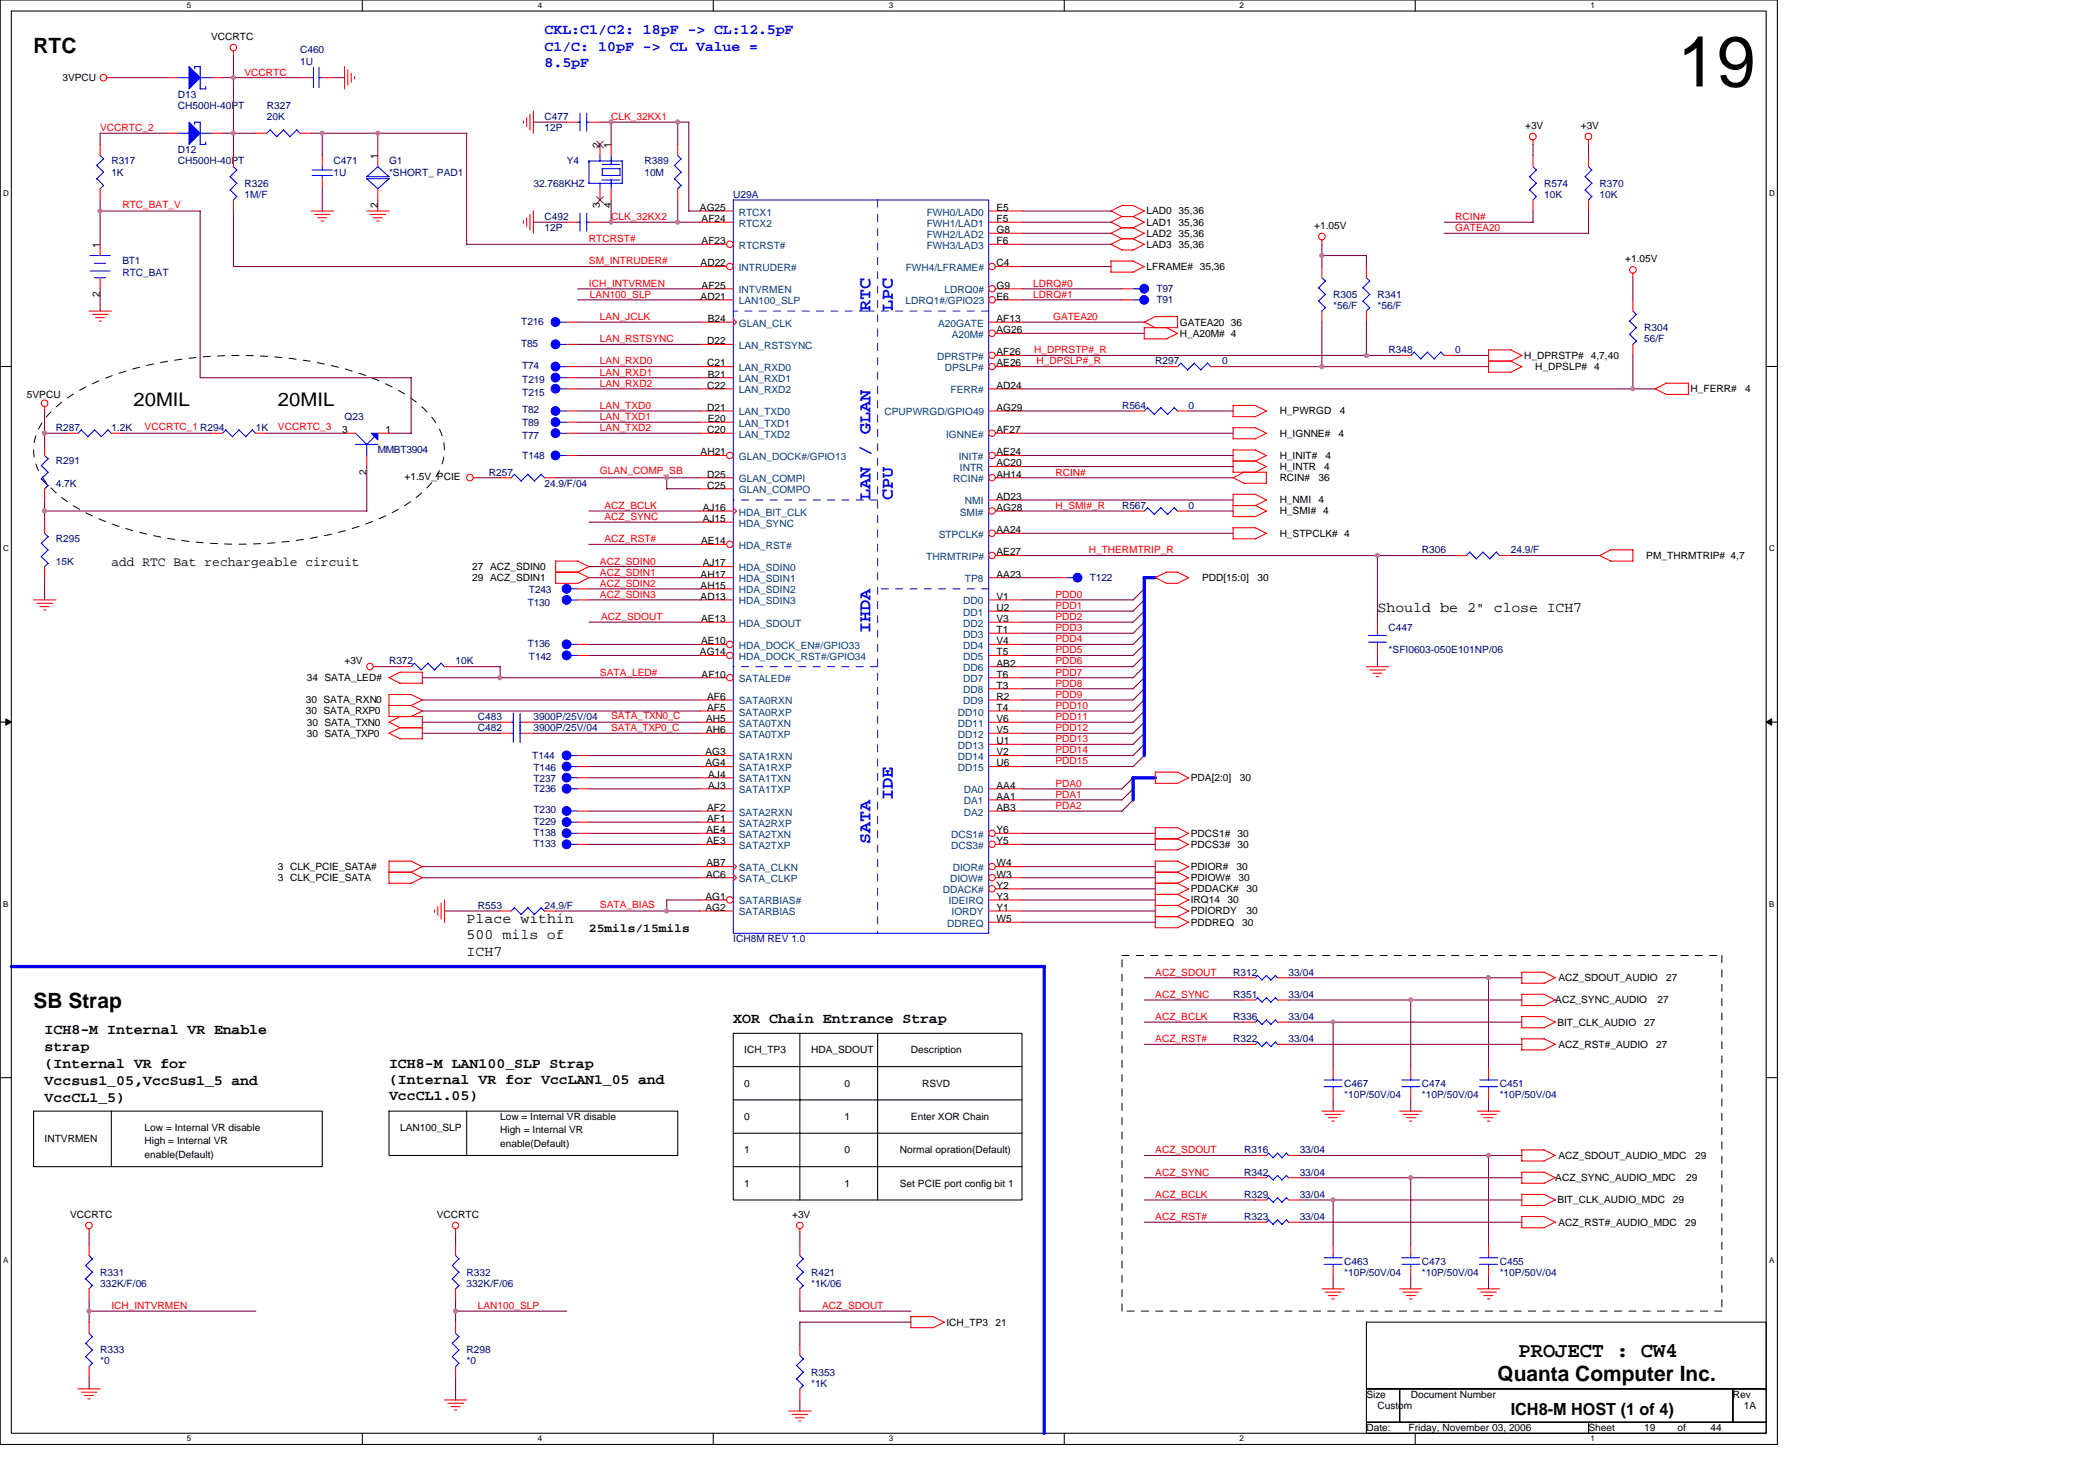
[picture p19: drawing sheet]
<svg xmlns="http://www.w3.org/2000/svg" width="297mm" height="210mm" viewBox="0 0 297 210" stroke-linecap="round" stroke-linejoin="round" font-family="sans-serif">
<defs><g id="words">
<text font-size="10.1" x="237.8" y="12.3">19</text>
<g font-size="3">
<text x="4.8" y="7.5">RTC</text>
<text x="4.8" y="142.9">SB Strap</text>
<text x="212.3" y="195.7">Quanta Computer Inc.</text>
<text x="215.3" y="192.3">PROJECT : CW4</text>
</g>
<g font-size="2.7">
<text x="18.9" y="57.5">20MIL</text>
<text x="39.4" y="57.5">20MIL</text>
</g>
<g font-size="2.5" fill="#00f">
<text x="123.4" y="44.1" transform="rotate(-90 123.4 44.1)">RTC</text>
<text x="126.6" y="44.1" transform="rotate(-90 126.6 44.1)">LPC</text>
<text x="123.4" y="70.9" transform="rotate(-90 123.4 70.9)">LAN / GLAN</text>
<text x="126.6" y="70.9" transform="rotate(-90 126.6 70.9)">CPU</text>
<text x="123.4" y="89.7" transform="rotate(-90 123.4 89.7)">IHDA</text>
<text x="126.6" y="113.4" transform="rotate(-90 126.6 113.4)">IDE</text>
<text x="123.4" y="119.7" transform="rotate(-90 123.4 119.7)">SATA</text>
</g>
<text font-size="2.4" x="214.2" y="200.6">ICH8-M HOST (1 of 4)</text>
<g font-size="2.1" fill="#00f">
<text x="77.2" y="4.9">CKL:C1/C2: 18pF -&gt; CL:12.5pF</text>
<text x="77.2" y="7.2">C1/C: 10pF -&gt; CL Value =</text>
<text x="77.2" y="9.5">8.5pF</text>
</g>
<g font-size="2.1">
<text x="195.3" y="86.7">Should be 2&quot; close ICH7</text>
<text x="66.2" y="130.8">Place within</text>
<text x="66.2" y="133.1">500 mils of</text>
<text x="66.2" y="135.5">ICH7</text>
<text x="6.3" y="146.6">ICH8-M Internal VR Enable</text>
<text x="6.3" y="149">strap</text>
<text x="104" y="145">XOR Chain Entrance Strap</text>
<text x="6.3" y="151.4">(Internal VR for</text>
<text x="6.3" y="153.8">Vccsus1_05,VccSus1_5 and</text>
<text x="55.2" y="151.3">ICH8-M LAN100_SLP Strap</text>
<text x="55.2" y="153.6">(Internal VR for VccLAN1_05 and</text>
<text x="55.2" y="155.9">VccCL1.05)</text>
<text x="6.3" y="156.2">VccCL1_5)</text>
</g>
<text font-size="1.9" x="15.8" y="80.3">add RTC Bat rechargeable circuit</text>
<text font-size="1.7" x="83.5" y="132.1">25mils/15mils</text>
<g font-size="1.4">
<text x="29.9" y="5.7">VCCRTC</text>
<text x="8.8" y="11.5">3VPCU</text>
<text x="53.5" y="22.5" transform="rotate(-90 53.5 22.5)">1</text>
<text x="85" y="20.9" transform="rotate(-90 85 20.9)">2</text>
<text x="86.6" y="20.9" transform="rotate(-90 86.6 20.9)">1</text>
<text x="216.3" y="18.3">+3V</text>
<text x="224.1" y="18.3">+3V</text>
<text x="53.5" y="29.5" transform="rotate(-90 53.5 29.5)">2</text>
<text x="85" y="29.5" transform="rotate(-90 85 29.5)">3</text>
<text x="86.6" y="29.5" transform="rotate(-90 86.6 29.5)">4</text>
<text x="99.2" y="29.9">AG25</text>
<text x="141.3" y="29.9">E5</text>
<text x="14.2" y="35.1" transform="rotate(-90 14.2 35.1)">1</text>
<text x="99.5" y="31.5">AF24</text>
<text x="99.5" y="34.6">AF23</text>
<text x="141.3" y="31.5">F5</text>
<text x="141.3" y="33">G8</text>
<text x="141.3" y="34.6">F6</text>
<text x="162.6" y="30.4">LAD0 35,36</text>
<text x="162.6" y="32">LAD1 35,36</text>
<text x="162.6" y="33.5">LAD2 35,36</text>
<text x="162.6" y="35.1">LAD3 35,36</text>
<text x="186.3" y="32.4">+1.05V</text>
<text x="99.3" y="37.8">AD22</text>
<text x="99.5" y="40.9">AF25</text>
<text x="141.3" y="40.9">G9</text>
<text x="141.3" y="37.8">C4</text>
<text x="162.6" y="38.3">LFRAME# 35,36</text>
<text x="230.4" y="37.2">+1.05V</text>
<text x="14.2" y="42.1" transform="rotate(-90 14.2 42.1)">2</text>
<text x="99.3" y="42.5">AD21</text>
<text x="100.3" y="45.6">B24</text>
<text x="141.3" y="42.5">E6</text>
<text x="141.3" y="45.6">AF13</text>
<text x="141.3" y="47.2">AG26</text>
<text x="167.3" y="46.1">GATEA20 36</text>
<text x="167.3" y="47.7">H_A20M# 4</text>
<text x="100.3" y="48.8">D22</text>
<text x="100.3" y="51.9">C21</text>
<text x="100.3" y="53.5">B21</text>
<text x="141.3" y="50.4">AF26</text>
<text x="141.3" y="51.9">AE26</text>
<text x="216.1" y="50.9">H_DPRSTP# 4,7,40</text>
<text x="217.7" y="52.5">H_DPSLP# 4</text>
<text x="3.8" y="56.4">5VPCU</text>
<text x="100.3" y="55.1">C22</text>
<text x="100.3" y="58.2">D21</text>
<text x="100.3" y="59.8">E20</text>
<text x="141.3" y="55.1">AD24</text>
<text x="141.3" y="58.2">AG29</text>
<text x="181.4" y="58.7">H_PWRGD</text>
<text x="189.9" y="58.7">4</text>
<text x="239.7" y="55.6">H_FERR#</text>
<text x="247.4" y="55.6">4</text>
<text x="48.5" y="61.4">3</text>
<text x="54.7" y="61.4">1</text>
<text x="99.3" y="64.5">AH21</text>
<text x="100.3" y="61.4">C20</text>
<text x="141.3" y="61.4">AF27</text>
<text x="141.3" y="64.5">AE24</text>
<text x="181.4" y="65">H_INIT#</text>
<text x="181.4" y="61.9">H_IGNNE#</text>
<text x="187.9" y="65">4</text>
<text x="189.8" y="61.9">4</text>
<text x="52" y="67.3" transform="rotate(-90 52 67.3)">2</text>
<text x="57.4" y="68">+1.5V_PCIE</text>
<text x="100.3" y="69.3">C25</text>
<text x="100.3" y="67.7">D25</text>
<text x="141.3" y="66.1">AC20</text>
<text x="141.3" y="67.7">AH14</text>
<text x="141.3" y="70.8">AD23</text>
<text x="181.4" y="71.3">H_NMI</text>
<text x="181.4" y="66.6">H_INTR</text>
<text x="181.4" y="68.2">RCIN#</text>
<text x="187" y="68.2">36</text>
<text x="187" y="71.3">4</text>
<text x="187.7" y="66.6">4</text>
<text x="99.4" y="77.1">AE14</text>
<text x="99.6" y="72.4">AJ16</text>
<text x="99.6" y="74">AJ15</text>
<text x="141.3" y="72.4">AG28</text>
<text x="141.3" y="75.6">AA24</text>
<text x="181.4" y="76.1">H_STPCLK# 4</text>
<text x="181.4" y="72.9">H_SMI# 4</text>
<text x="67" y="80.8">27 ACZ_SDIN0</text>
<text x="67" y="82.4">29 ACZ_SDIN1</text>
<text x="99.3" y="81.9">AH17</text>
<text x="99.3" y="83.4">AH15</text>
<text x="99.6" y="80.3">AJ17</text>
<text x="141.3" y="78.7">AE27</text>
<text x="141.3" y="81.9">AA23</text>
<text x="170.4" y="82.4">PDD[15:0]</text>
<text x="178.3" y="82.4">30</text>
<text x="233.4" y="79.2">PM_THRMTRIP# 4,7</text>
<text x="99.3" y="85">AD13</text>
<text x="99.4" y="88.2">AE13</text>
<text x="141.3" y="85">V1</text>
<text x="141.3" y="86.6">U2</text>
<text x="141.3" y="88.2">V3</text>
<text x="141.3" y="89.7">T1</text>
<text x="48.8" y="94.2">+3V</text>
<text x="99.2" y="92.9">AG14</text>
<text x="99.4" y="91.3">AE10</text>
<text x="141.3" y="91.3">V4</text>
<text x="141.3" y="92.9">T5</text>
<text x="141.3" y="94.5">AB2</text>
<text x="43.3" y="99.7">30 SATA_RXN0</text>
<text x="43.3" y="101.3">30 SATA_RXP0</text>
<text x="43.5" y="96.5">34 SATA_LED#</text>
<text x="99.5" y="96">AF10</text>
<text x="100.3" y="99.2">AF6</text>
<text x="100.3" y="100.8">AF5</text>
<text x="141.3" y="96">T6</text>
<text x="141.3" y="97.6">T3</text>
<text x="141.3" y="99.2">R2</text>
<text x="141.3" y="100.8">T4</text>
<text x="43.5" y="102.8">30 SATA_TXN0</text>
<text x="43.5" y="104.4">30 SATA_TXP0</text>
<text x="100" y="107.1">AG3</text>
<text x="100.1" y="102.3">AH5</text>
<text x="100.1" y="103.9">AH6</text>
<text x="141.3" y="102.3">V6</text>
<text x="141.3" y="103.9">V5</text>
<text x="141.3" y="105.5">U1</text>
<text x="141.3" y="107.1">V2</text>
<text x="100" y="108.6">AG4</text>
<text x="100.4" y="110.2">AJ4</text>
<text x="100.4" y="111.8">AJ3</text>
<text x="141.3" y="111.8">AA4</text>
<text x="141.3" y="113.3">AA1</text>
<text x="141.3" y="108.6">U6</text>
<text x="168.8" y="110.7">PDA[2:0]</text>
<text x="175.8" y="110.7">30</text>
<text x="100.2" y="118.1">AE4</text>
<text x="100.2" y="119.7">AE3</text>
<text x="100.3" y="114.9">AF2</text>
<text x="100.3" y="116.5">AF1</text>
<text x="141.3" y="114.9">AB3</text>
<text x="141.3" y="118.1">Y6</text>
<text x="141.3" y="119.7">Y5</text>
<text x="168.8" y="118.6">PDCS1#</text>
<text x="175.5" y="118.6">30</text>
<text x="39.4" y="123.3">3 CLK_PCIE_SATA#</text>
<text x="39.4" y="124.9">3 CLK_PCIE_SATA</text>
<text x="100.1" y="124.4">AC6</text>
<text x="100.2" y="122.8">AB7</text>
<text x="141.3" y="126">Y2</text>
<text x="141.3" y="124.4">W3</text>
<text x="141.3" y="122.8">W4</text>
<text x="168.8" y="120.2">PDCS3#</text>
<text x="168.8" y="124.9">PDIOW#</text>
<text x="168.8" y="123.3">PDIOR#</text>
<text x="175.3" y="123.3">30</text>
<text x="175.5" y="120.2">30</text>
<text x="175.6" y="124.9">30</text>
<text x="100" y="127.5">AG1</text>
<text x="100" y="129.1">AG2</text>
<text x="141.3" y="130.7">W5</text>
<text x="141.3" y="129.1">Y1</text>
<text x="141.3" y="127.5">Y3</text>
<text x="168.8" y="126.4">PDDACK#</text>
<text x="168.8" y="128">IRQ14</text>
<text x="168.8" y="129.6">PDIORDY</text>
<text x="168.8" y="131.2">PDDREQ</text>
<text x="174.1" y="128">30</text>
<text x="176.1" y="131.2">30</text>
<text x="176.7" y="126.4">30</text>
<text x="176.7" y="129.6">30</text>
<text x="220.5" y="142.2">ACZ_SYNC_AUDIO</text>
<text x="221" y="139.1">ACZ_SDOUT_AUDIO</text>
<text x="235" y="142.2">27</text>
<text x="236.3" y="139.1">27</text>
<text x="105.5" y="149.3">ICH_TP3</text>
<text x="115" y="149.3">HDA_SDOUT</text>
<text x="129.2" y="149.3">Description</text>
<text x="220.8" y="145.4">BIT_CLK_AUDIO</text>
<text x="221" y="148.5">ACZ_RST#_AUDIO</text>
<text x="233.1" y="145.4">27</text>
<text x="234.8" y="148.5">27</text>
<text x="105.5" y="154">0</text>
<text x="119.7" y="154">0</text>
<text x="130.7" y="154">RSVD</text>
<text x="6.3" y="161.9">INTVRMEN</text>
<text x="20.5" y="160.3">Low = Internal VR disable</text>
<text x="56.7" y="160.3">LAN100_SLP</text>
<text x="70.9" y="158.7">Low = Internal VR disable</text>
<text x="70.9" y="160.6">High = Internal VR</text>
<text x="105.5" y="158.7">0</text>
<text x="119.7" y="158.7">1</text>
<text x="129.2" y="158.7">Enter XOR Chain</text>
<text x="20.5" y="162.2">High = Internal VR</text>
<text x="20.5" y="164.1">enable(Default)</text>
<text x="70.9" y="162.5">enable(Default)</text>
<text x="105.5" y="163.5">1</text>
<text x="119.7" y="163.5">0</text>
<text x="127.6" y="163.5">Normal opration(Default)</text>
<text x="220.5" y="167.4">ACZ_SYNC_AUDIO_MDC</text>
<text x="221" y="164.3">ACZ_SDOUT_AUDIO_MDC</text>
<text x="239.1" y="167.4">29</text>
<text x="240.3" y="164.3">29</text>
<text x="9.9" y="172.6">VCCRTC</text>
<text x="61.9" y="172.6">VCCRTC</text>
<text x="105.5" y="168.2">1</text>
<text x="112.3" y="172.6">+3V</text>
<text x="119.7" y="168.2">1</text>
<text x="127.6" y="168.2">Set PCIE port config bit 1</text>
<text x="220.8" y="170.6">BIT_CLK_AUDIO_MDC</text>
<text x="221" y="173.7">ACZ_RST#_AUDIO_MDC</text>
<text x="237.2" y="170.6">29</text>
<text x="238.9" y="173.7">29</text>
<text x="134.2" y="187.9">ICH_TP3</text>
<text x="141.1" y="187.9">21</text>
<text x="193.7" y="198.1">Size</text>
<text x="193.7" y="202.8">Date:</text>
<text x="195.3" y="199.7">Custom</text>
<text x="199.7" y="202.8">Friday, November 03, 2006</text>
<text x="200" y="198.1">Document Number</text>
<text x="225.2" y="202.8">Sheet</text>
<text x="233.1" y="202.8">19</text>
<text x="237.8" y="202.8">of</text>
<text x="242.5" y="202.8">44</text>
<text x="245.7" y="198.1">Rev</text>
<text x="247.3" y="199.7">1A</text>
</g>
<g font-size="1.4" fill="#f00">
<text x="34.7" y="10.7">VCCRTC</text>
<text x="86.7" y="17">CLK_32KX1</text>
<text x="14.2" y="18.6">VCCRTC_2</text>
<text x="17.4" y="29.4">RTC_BAT_V</text>
<text x="83.5" y="34.3">RTCRST#</text>
<text x="86.7" y="31.2">CLK_32KX2</text>
<text x="206.3" y="31.2">RCIN#</text>
<text x="206.3" y="32.8">GATEA20</text>
<text x="83.5" y="40.6">ICH_INTVRMEN</text>
<text x="83.5" y="37.5">SM_INTRUDER#</text>
<text x="146.5" y="40.6">LDRQ#0</text>
<text x="83.6" y="42.2">LAN100_SLP</text>
<text x="85.1" y="45.4">LAN_JCLK</text>
<text x="146.5" y="42.2">LDRQ#1</text>
<text x="149.3" y="45.4">GATEA20</text>
<text x="85.1" y="53.2">LAN_RXD1</text>
<text x="85.1" y="51.6">LAN_RXD0</text>
<text x="85.1" y="48.5">LAN_RSTSYNC</text>
<text x="146.6" y="50.1">H_DPRSTP#_R</text>
<text x="147" y="51.6">H_DPSLP#_R</text>
<text x="85.1" y="59.5">LAN_TXD1</text>
<text x="85.1" y="58">LAN_TXD0</text>
<text x="85.1" y="54.8">LAN_RXD2</text>
<text x="20.5" y="60.9">VCCRTC_1 R294</text>
<text x="39.4" y="60.9">VCCRTC_3</text>
<text x="85.1" y="61.1">LAN_TXD2</text>
<text x="85.1" y="67.2">GLAN_COMP_SB</text>
<text x="149.6" y="67.4">RCIN#</text>
<text x="85.7" y="76.9">ACZ_RST#</text>
<text x="85.7" y="73.7">ACZ_SYNC</text>
<text x="85.7" y="72.1">ACZ_BCLK</text>
<text x="149.6" y="72.1">H_SMI#_R</text>
<text x="85.1" y="81.6">ACZ_SDIN1</text>
<text x="85.1" y="83.1">ACZ_SDIN2</text>
<text x="85.1" y="80">ACZ_SDIN0</text>
<text x="154.4" y="78.4">H_THERMTRIP_R</text>
<text x="85.1" y="84.7">ACZ_SDIN3</text>
<text x="85.2" y="87.9">ACZ_SDOUT</text>
<text x="149.6" y="84.7">PDD0</text>
<text x="149.6" y="86.3">PDD1</text>
<text x="149.6" y="87.9">PDD2</text>
<text x="149.6" y="89.5">PDD3</text>
<text x="85.1" y="95.8">SATA_LED#</text>
<text x="149.6" y="91">PDD4</text>
<text x="149.6" y="92.6">PDD5</text>
<text x="149.6" y="94.2">PDD6</text>
<text x="149.6" y="95.8">PDD7</text>
<text x="86.7" y="101.9">SATA_TXN0_C</text>
<text x="149.6" y="100.5">PDD10</text>
<text x="149.6" y="98.9">PDD9</text>
<text x="149.6" y="97.3">PDD8</text>
<text x="86.7" y="103.6">SATA_TXP0_C</text>
<text x="149.6" y="102">PDD11</text>
<text x="149.6" y="103.6">PDD12</text>
<text x="149.6" y="106.8">PDD14</text>
<text x="149.6" y="105.2">PDD13</text>
<text x="149.6" y="108.4">PDD15</text>
<text x="149.6" y="111.5">PDA0</text>
<text x="149.6" y="113.1">PDA1</text>
<text x="149.6" y="114.6">PDA2</text>
<text x="85.1" y="128.7">SATA_BIAS</text>
<text x="163.8" y="138.3">ACZ_SDOUT</text>
<text x="163.8" y="141.4">ACZ_SYNC</text>
<text x="163.8" y="147.7">ACZ_RST#</text>
<text x="163.8" y="144.6">ACZ_BCLK</text>
<text x="163.8" y="166.6">ACZ_SYNC</text>
<text x="163.8" y="163.5">ACZ_SDOUT</text>
<text x="163.8" y="169.8">ACZ_BCLK</text>
<text x="163.8" y="172.9">ACZ_RST#</text>
<text x="15.8" y="185.5">ICH_INTVRMEN</text>
<text x="67.7" y="185.5">LAN100_SLP</text>
<text x="116.6" y="185.5">ACZ_SDOUT</text>
</g>
<g font-size="1.4" fill="#000080">
<text x="42.5" y="7.6">C460</text>
<text x="42.5" y="9.1">1U</text>
<text x="25.2" y="13.9">D13</text>
<text x="25.2" y="15.4">CH500H-40PT</text>
<text x="37.8" y="15.4">R327</text>
<text x="37.8" y="17">20K</text>
<text x="77.2" y="17">C477</text>
<text x="15.8" y="23.3">R317</text>
<text x="25.2" y="21.7">D12</text>
<text x="25.2" y="23.3">CH500H-40PT</text>
<text x="47.3" y="23.3">C471</text>
<text x="55.2" y="23.3">G1</text>
<text x="77.2" y="18.6">12P</text>
<text x="80.3" y="23.3">Y4</text>
<text x="91.4" y="23.3">R389</text>
<text x="15.8" y="24.9">1K</text>
<text x="34.7" y="26.5">R326</text>
<text x="34.7" y="28">1M/F</text>
<text x="47.3" y="24.9">1U</text>
<text x="55.2" y="24.9">*SHORT_ PAD1</text>
<text x="75.6" y="26.5">32.768KHZ</text>
<text x="91.4" y="24.9">10M</text>
<text x="104" y="28">U29A</text>
<text x="218.9" y="26.5">R574</text>
<text x="218.9" y="28">10K</text>
<text x="226.8" y="26.5">R370</text>
<text x="226.8" y="28">10K</text>
<text x="77.2" y="31.2">C492</text>
<text x="77.2" y="32.8">12P</text>
<text x="17.4" y="37.5">BT1</text>
<text x="17.4" y="39.1">RTC_BAT</text>
<text x="164" y="41.4">T97</text>
<text x="73.9" y="46">T216</text>
<text x="164" y="43">T91</text>
<text x="189" y="42.2">R305</text>
<text x="189" y="43.8">*56/F</text>
<text x="195.3" y="42.2">R341</text>
<text x="195.3" y="43.8">*56/F</text>
<text x="233.1" y="46.9">R304</text>
<text x="73.9" y="49.1">T85</text>
<text x="74" y="52.3">T74</text>
<text x="163.8" y="51.6">R297</text>
<text x="173.3" y="51.6">0</text>
<text x="196.9" y="50.1">R348</text>
<text x="206.3" y="50.1">0</text>
<text x="233.1" y="48.5">56/F</text>
<text x="48.8" y="59.5">Q23</text>
<text x="74" y="54.3">T219</text>
<text x="74" y="56.1">T215</text>
<text x="74" y="58.6">T82</text>
<text x="159.1" y="58">R564</text>
<text x="168.5" y="58">0</text>
<text x="7.9" y="65.8">R291</text>
<text x="7.9" y="61.1">R287</text>
<text x="15.8" y="61.1">1.2K</text>
<text x="36.3" y="61.1">1K</text>
<text x="53.6" y="64.3">MMBT3904</text>
<text x="74" y="60.3">T89</text>
<text x="74" y="62.2">T77</text>
<text x="74" y="65">T148</text>
<text x="7.9" y="69">4.7K</text>
<text x="69.3" y="67.4">R257</text>
<text x="77.2" y="69">24.9/F/04</text>
<text x="7.9" y="76.9">R295</text>
<text x="159.1" y="72.1">R567</text>
<text x="168.5" y="72.1">0</text>
<text x="7.9" y="80">15K</text>
<text x="154.5" y="82.4">T122</text>
<text x="201.6" y="78.4">R306</text>
<text x="214.2" y="78.4">24.9/F</text>
<text x="74.8" y="85.8">T130</text>
<text x="75" y="84.1">T243</text>
<text x="196.9" y="89.5">C447</text>
<text x="55.2" y="94.2">R372</text>
<text x="64.6" y="94.2">10K</text>
<text x="74.8" y="91.7">T136</text>
<text x="75" y="93.5">T142</text>
<text x="196.9" y="92.6">*SFI0603-050E101NP/06</text>
<text x="67.8" y="102">C483</text>
<text x="67.8" y="103.6">C482</text>
<text x="75.5" y="107.6">T144</text>
<text x="75.6" y="102">3900P/25V/04</text>
<text x="75.6" y="103.6">3900P/25V/04</text>
<text x="75.6" y="110.9">T237</text>
<text x="75.6" y="109.3">T146</text>
<text x="75.6" y="112.3">T236</text>
<text x="75.6" y="118.4">T138</text>
<text x="75.6" y="120">T133</text>
<text x="75.6" y="115.3">T230</text>
<text x="75.6" y="116.9">T229</text>
<text x="67.8" y="128.8">R553</text>
<text x="77.2" y="128.8">24.9/F</text>
<text x="104" y="133.5">ICH8M REV 1.0</text>
<text x="174.8" y="138.3">R312</text>
<text x="174.8" y="141.4">R351</text>
<text x="182.7" y="138.3">33/04</text>
<text x="182.7" y="141.4">33/04</text>
<text x="174.8" y="144.6">R336</text>
<text x="174.8" y="147.7">R322</text>
<text x="182.7" y="144.6">33/04</text>
<text x="182.7" y="147.7">33/04</text>
<text x="190.6" y="154">C467</text>
<text x="190.6" y="155.6">*10P/50V/04</text>
<text x="201.6" y="154">C474</text>
<text x="201.6" y="155.6">*10P/50V/04</text>
<text x="212.6" y="154">C451</text>
<text x="212.6" y="155.6">*10P/50V/04</text>
<text x="176.4" y="166.6">R342</text>
<text x="176.4" y="163.5">R316</text>
<text x="184.3" y="166.6">33/04</text>
<text x="184.3" y="163.5">33/04</text>
<text x="176.4" y="169.8">R329</text>
<text x="176.4" y="172.9">R323</text>
<text x="184.3" y="169.8">33/04</text>
<text x="184.3" y="172.9">33/04</text>
<text x="190.6" y="179.2">C463</text>
<text x="201.6" y="179.2">C473</text>
<text x="212.6" y="179.2">C455</text>
<text x="14.2" y="180.8">R331</text>
<text x="14.2" y="182.4">332K/F/06</text>
<text x="66.2" y="180.8">R332</text>
<text x="66.2" y="182.4">332K/F/06</text>
<text x="115" y="180.8">R421</text>
<text x="115" y="182.4">*1K/06</text>
<text x="190.6" y="180.8">*10P/50V/04</text>
<text x="201.6" y="180.8">*10P/50V/04</text>
<text x="212.6" y="180.8">*10P/50V/04</text>
<text x="14.2" y="191.8">R333</text>
<text x="66.2" y="191.8">R298</text>
<text x="14.2" y="193.4">*0</text>
<text x="66.2" y="193.4">*0</text>
<text x="115" y="195">R353</text>
<text x="115" y="196.5">*1K</text>
</g>
<g font-size="1.4" fill="#004080">
<text x="104.8" y="30.5">RTCX1</text>
<text x="104.8" y="32.1">RTCX2</text>
<text x="104.8" y="35.3">RTCRST#</text>
<text x="131.4" y="30.5">FWH0/LAD0</text>
<text x="131.4" y="32.1">FWH1/LAD1</text>
<text x="131.4" y="33.7">FWH2/LAD2</text>
<text x="131.4" y="35.3">FWH3/LAD3</text>
<text x="104.8" y="41.6">INTVRMEN</text>
<text x="104.8" y="38.4">INTRUDER#</text>
<text x="128.4" y="38.4">FWH4/LFRAME#</text>
<text x="133.9" y="41.6">LDRQ0#</text>
<text x="104.8" y="46.3">GLAN_CLK</text>
<text x="104.8" y="43.1">LAN100_SLP</text>
<text x="128.4" y="43.1">LDRQ1#/GPIO23</text>
<text x="133" y="46.3">A20GATE</text>
<text x="134.9" y="47.9">A20M#</text>
<text x="104.8" y="49.4">LAN_RSTSYNC</text>
<text x="104.8" y="52.6">LAN_RXD0</text>
<text x="132.9" y="51">DPRSTP#</text>
<text x="134" y="52.6">DPSLP#</text>
<text x="104.8" y="54.2">LAN_RXD1</text>
<text x="104.8" y="55.8">LAN_RXD2</text>
<text x="104.8" y="58.9">LAN_TXD0</text>
<text x="125.4" y="58.9">CPUPWRGD/GPIO49</text>
<text x="134.8" y="55.8">FERR#</text>
<text x="104.8" y="60.5">LAN_TXD1</text>
<text x="104.8" y="62">LAN_TXD2</text>
<text x="104.8" y="65.2">GLAN_DOCK#/GPIO13</text>
<text x="134.1" y="62">IGNNE#</text>
<text x="135.9" y="65.2">INIT#</text>
<text x="104.8" y="69.9">GLAN_COMPO</text>
<text x="104.8" y="68.3">GLAN_COMPI</text>
<text x="135.2" y="68.3">RCIN#</text>
<text x="136.1" y="66.8">INTR</text>
<text x="136.8" y="71.5">NMI</text>
<text x="104.8" y="73.1">HDA_BIT_CLK</text>
<text x="104.8" y="74.6">HDA_SYNC</text>
<text x="104.8" y="77.8">HDA_RST#</text>
<text x="133.1" y="76.2">STPCLK#</text>
<text x="136.1" y="73.1">SMI#</text>
<text x="104.8" y="80.9">HDA_SDIN0</text>
<text x="104.8" y="82.5">HDA_SDIN1</text>
<text x="131.3" y="79.4">THRMTRIP#</text>
<text x="136.8" y="82.5">TP8</text>
<text x="104.8" y="84.1">HDA_SDIN2</text>
<text x="104.8" y="88.8">HDA_SDOUT</text>
<text x="104.8" y="85.7">HDA_SDIN3</text>
<text x="136.6" y="85.7">DD0</text>
<text x="136.6" y="87.2">DD1</text>
<text x="136.6" y="88.8">DD2</text>
<text x="104.8" y="92">HDA_DOCK_EN#/GPIO33</text>
<text x="104.8" y="93.5">HDA_DOCK_RST#/GPIO34</text>
<text x="136.6" y="90.4">DD3</text>
<text x="136.6" y="92">DD4</text>
<text x="136.6" y="93.5">DD5</text>
<text x="136.6" y="95.1">DD6</text>
<text x="104.8" y="96.7">SATALED#</text>
<text x="104.8" y="99.8">SATA0RXN</text>
<text x="104.8" y="101.4">SATA0RXP</text>
<text x="135.8" y="101.4">DD10</text>
<text x="136.6" y="96.7">DD7</text>
<text x="136.6" y="98.3">DD8</text>
<text x="136.6" y="99.8">DD9</text>
<text x="104.8" y="103">SATA0TXN</text>
<text x="104.8" y="104.6">SATA0TXP</text>
<text x="104.8" y="107.7">SATA1RXN</text>
<text x="135.8" y="103">DD11</text>
<text x="135.8" y="104.6">DD12</text>
<text x="135.8" y="106.1">DD13</text>
<text x="135.8" y="107.7">DD14</text>
<text x="104.8" y="109.3">SATA1RXP</text>
<text x="104.8" y="110.9">SATA1TXN</text>
<text x="104.8" y="112.4">SATA1TXP</text>
<text x="135.8" y="109.3">DD15</text>
<text x="136.6" y="112.4">DA0</text>
<text x="104.8" y="118.7">SATA2TXN</text>
<text x="104.8" y="115.6">SATA2RXN</text>
<text x="104.8" y="117.2">SATA2RXP</text>
<text x="134.8" y="118.7">DCS1#</text>
<text x="136.6" y="114">DA1</text>
<text x="136.6" y="115.6">DA2</text>
<text x="104.8" y="123.5">SATA_CLKN</text>
<text x="104.8" y="125">SATA_CLKP</text>
<text x="104.8" y="120.3">SATA2TXP</text>
<text x="134.7" y="125">DIOW#</text>
<text x="134.8" y="120.3">DCS3#</text>
<text x="135.1" y="123.5">DIOR#</text>
<text x="104.8" y="128.2">SATARBIAS#</text>
<text x="104.8" y="129.8">SATARBIAS</text>
<text x="133.7" y="126.6">DDACK#</text>
<text x="134.3" y="131.3">DDREQ</text>
<text x="134.5" y="128.2">IDEIRQ</text>
<text x="134.9" y="129.8">IORDY</text>
</g>
<g font-size="1.1">
<text x="26.5" y="1.2">5</text>
<text x="76.2" y="1.2">4</text>
<text x="126" y="1.2">3</text>
<text x="175.8" y="1.2">2</text>
<text x="225.5" y="1.2">1</text>
<text x=".4" y="27.8">D</text>
<text x="250.8" y="27.8">D</text>
<text x=".4" y="78.1">C</text>
<text x="250.8" y="78.1">C</text>
<text x=".4" y="128.5">B</text>
<text x="250.8" y="128.5">B</text>
<text x=".4" y="178.9">A</text>
<text x="250.8" y="178.9">A</text>
<text x="26.5" y="204.3">5</text>
<text x="76.2" y="204.3">4</text>
<text x="126" y="204.3">3</text>
<text x="175.8" y="204.3">2</text>
<text x="225.5" y="204.3">1</text>
</g>
</g></defs>
<path d="M0 0h252v204.7h-252zM1.6 1.6h248.8v201.5h-248.8z" fill="none" stroke="#000" stroke-width=".15"/>
<g fill="#fff">
<path d="M26.5 .1h.6v1.3h-.6z"/>
<path d="M26.5 203.3h.6v1.3h-.6z"/>
</g>
<path d="M51.4 0v1.6M51.4 203.1v1.6" fill="none" stroke="#000" stroke-width=".15"/>
<g fill="#fff">
<path d="M76.2 .1h.7v1.3h-.7z"/>
<path d="M76.2 203.3h.7v1.3h-.7z"/>
</g>
<path d="M101.1 0v1.6M101.1 203.1v1.6" fill="none" stroke="#000" stroke-width=".15"/>
<g fill="#fff">
<path d="M126 .1h.6v1.3h-.6z"/>
<path d="M126 203.3h.6v1.3h-.6z"/>
</g>
<path d="M150.9 0v1.6M150.9 203.1v1.6" fill="none" stroke="#000" stroke-width=".15"/>
<g fill="#fff">
<path d="M175.8 .1h.6v1.3h-.6z"/>
<path d="M175.8 203.3h.6v1.3h-.6z"/>
</g>
<path d="M200.7 0v1.6M200.7 203.1v1.6" fill="none" stroke="#000" stroke-width=".15"/>
<g fill="#fff">
<path d="M225.5 .1h.6v1.3h-.6z"/>
<path d="M225.5 203.3h.6v1.3h-.6z"/>
<path d="M.4 26.8h.8v1.2h-.8z"/>
<path d="M250.8 26.8h.8v1.2h-.8z"/>
<path d="M.4 77.1h.8v1.3h-.8z"/>
<path d="M250.8 77.1h.8v1.3h-.8z"/>
</g>
<path d="M0 51.9h1.6M250.4 51.9h1.6" fill="none" stroke="#000" stroke-width=".15"/>
<g fill="#fff">
<path d="M.4 127.5h.8v1.3h-.8z"/>
<path d="M250.8 127.5h.8v1.3h-.8z"/>
</g>
<path d="M0 102.3h1.6M250.4 102.3h1.6" fill="none" stroke="#000" stroke-width=".15"/>
<path d="M.8 101.9l.8 .4-.8 .5zM250.4 102.3l.8-.4v.9z" fill="#000" stroke="#000" stroke-width=".14"/>
<g fill="#fff">
<path d="M.4 177.9h.8v1.3h-.8z"/>
<path d="M250.8 177.9h.8v1.3h-.8z"/>
</g>
<g fill="none" stroke="#000" stroke-width=".15">
<path d="M0 152.7h1.6M4.8 157.5h40.9v7.9h-40.9zM15.8 157.5v7.9M55.2 157.5h40.9v6.3h-40.9zM66.2 157.5v6.3M104 146.5h40.9v23.6h-40.9zM104 155.9h40.9M104 151.2h40.9M113.4 146.5v23.6M124.4 146.5v23.6M250.4 152.7h1.6M104 165.4h40.9"/>
<path d="M104 160.6h40.9M193.7 187.4h56.7v9.4h-56.7zM193.7 196.8h4.8v4.8h-4.8zM198.5 196.8h47.2v4.8h-47.2zM245.7 196.8h4.7v4.8h-4.7zM193.7 201.6h31.5v1.5h-31.5zM225.2 201.6h25.2v1.5h-25.2z"/>
</g>
<path d="M163.8 81.9h-1.6v25.2M163.8 110.2h-3.1v3.2M1.6 137h146.5M148.1 137v66.2" fill="none" stroke="#00f" stroke-width=".47"/>
<path d="M7.3 58.3a23 23 0 0 1 8.6-5.1 58.1 58.1 0 0 1 35.9 0 23 23 0 0 1 8.7 5.1 7.3 7.3 0 0 1 2.1 7.7 12.6 12.6 0 0 1-5.8 6 41.2 41.2 0 0 1-15.6 4.7 58.1 58.1 0 0 1-25.3-2.4 23 23 0 0 1-8.6-5.1 7.3 7.3 0 0 1-2.1-7.7l.5-1.1 .7-1.1zM159.1 135.4h85M244.1 135.4v50.4M159.1 185.8v-50.4M244.1 185.8h-85" fill="none" stroke="#000" stroke-width=".14" stroke-dasharray="1 1 1 1 1 1 1 1"/>
<g fill="none" stroke="#f00" stroke-width=".15">
<path d="M15.2 11h.6M23.7 11h1.5M23.7 18.9h1.5M29.9 11h1.6M29.9 18.9h1.6M33.1 7.2v.7M36.3 18.9h1.5M42.5 11h1.6M42.5 18.9h1.6M45.7 11h1.6M48.8 9.4v3.2M49.3 9.9v2.2"/>
<path d="M49.8 10.4v1.3M50.3 10.8v.4M74.2 17.1v.4M74.7 16.7v1.3M75.1 16.2v2.2M75.6 15.7v3.2M80.3 17.3h1.6M83.5 17.3h1.6M217.4 19.8v.7M225.2 19.8v.7M14.2 20.5v1.5M14.2 26.8v1.5"/>
<path d="M14.2 34.6v1.6M14.2 39.4v1.5M33.1 22v1.6M33.1 28.3v1.6M44.1 29.9h3.2M44.6 30.4h2.2M45 30.9h1.3M45.5 31.3h.4M45.7 22v1.6M45.7 25.2v1.6M52 29.9h3.2M52.5 30.4h2.2"/>
<path d="M52.9 30.9h1.3M53.4 31.3h.4M53.6 22v1.6M53.6 26.8v1.5M74.2 31.3v.3M74.7 30.9v1.2M75.1 30.4v2.2M75.6 29.9v3.2M80.3 31.5h1.6M83.5 31.5h1.6M85.1 20.5v1.5M85.1 26.8v1.5"/>
<path d="M86.7 20.5v1.5M86.7 26.8v1.5M96.1 20.5v1.5M96.1 26.8v1.5M99.2 29.9h4.8M99.2 31.5h4.8M99.2 37.8h3.8M99.2 34.6h3.8M140.2 29.9h4.7M140.2 31.5h4.7M140.2 33.1h4.7M140.2 34.6h4.7"/>
<path d="M141.1 37.8h3.8M157.5 38.6h3.2M157.5 29.9l1.6 .8M157.5 31.5l1.6 .8M157.5 33l1.6 .8M157.5 34.6l1.6 .8M157.5 37h3.2M157.5 37v1.6M159.1 30.7h1.6M159.1 32.3h1.6M159.1 33.8h1.6M159.1 29.1h1.6"/>
<path d="M159.1 29.1l-1.6 .8M159.1 30.7l-1.6 .8M159.1 32.3l-1.6 .8M159.1 33.8l-1.6 .8M160.7 37l1.6 .8M160.7 29.1l1.6 .8M162.2 37.8l-1.6 .8M162.2 29.9l-1.6 .8 1.7 .8M162.2 31.5l-1.6 .8 1.7 .8M162.2 33.1l-1.6 .8 1.7 .7M162.2 34.6l-1.6 .9-1.5-.1M187.4 34v.6"/>
<path d="M187.4 37.8v1.6M193.7 37.8v1.6M217.4 22v1.6M217.4 28.3v1.6M225.2 22v1.6M225.2 28.3v1.6M231.5 38.7v.7M6.3 57.6v.7M12.6 44.1h3.2M13.1 44.6h2.2M13.5 45h1.3M14.1 45.5h.3"/>
<path d="M80.3 45.7h1.6M80.3 48.8h1.6M80.3 52h1.6M80.3 53.5h1.6M80.3 55.1h1.6M80.3 58.3h1.6M80.3 59.8h1.6M99.2 40.9h4.8M99.2 45.7h4.8M99.2 48.8h4.8M99.2 52h4.8M99.2 53.5h4.8"/>
<path d="M99.2 55.1h4.8M99.2 58.3h4.8M99.2 59.8h4.8M99.2 42.5h4.8M104 45.2l.4 .5-.4 .4M140.2 45.7h4.7M140.2 55.1h4.7M140.2 58.3h4.7M141.1 40.9h3.8M141.1 52h3.8M141.1 42.5h3.8M141.1 47.2h3.8"/>
<path d="M141.1 50.4h3.8M159.1 40.9h1.6M159.1 42.5h1.6M160.7 58.3h1.5M162.2 45.6l1.6 .8M162.2 48h3.2M163.8 44.9h3.2M163.8 44.9l-1.6 .8M165.4 52h1.6M165.4 46.4l1.6 .9M167 58.3h1.5M167 44.9v1.6"/>
<path d="M167 46.4h-4.8v1.6M167 47.2l-1.6 .8M171.7 52h1.6M178 57.5l1.6 .8M178 57.5l-3.2-.1v1.7h3.2M179.6 58.3l-1.6 .8M187.4 44.1v1.6M193.7 44.1v1.6M198.5 50.4h1.5M204.8 50.4h1.5M211 51.2h3.2M211 52.7h3.2"/>
<path d="M214.2 49.6l1.6 .8M214.2 51.2l1.6 .8M214.2 49.6h-3.2v3.1M215.8 50.4l-1.6 .8M215.8 52l-1.6 .8M231.5 42.5v1.6M231.5 48.8v1.6M234.7 55.1l1.5 .8h3.2M236.3 54.3h3.1v1.6M236.3 54.3l-1.6 .8M6.3 63v1.6M6.3 69.3v1.6"/>
<path d="M6.3 74v1.6M9.5 61.4h1.5M15.8 61.4h1.6M29.9 61.4h1.6M36.3 61.4h1.5M48.8 61.4h1.6M52 64.6v1.5M53.6 61.4h1.6M67.1 67.7h.7M70.9 67.7h1.6M77.2 67.7h1.6M80.3 61.4h1.6"/>
<path d="M80.3 64.6h1.6M99.2 67.7h4.8M99.2 61.4h4.8M99.2 72.4h4.8M99.2 74h4.8M99.2 77.2h3.8M99.2 64.6h3.8M99.2 69.3h4.8M104 72l.4 .4-.4 .5M140.2 66.1h4.7M140.2 70.9h4.7M141.1 67.7h3.8"/>
<path d="M141.1 61.4h3.8M141.1 72.4h3.8M141.1 64.6h3.8M141.1 75.6h3.8M141.1 78.7h3.8M160.7 72.4h1.5M167 72.4h1.5M174.8 71.6h3.2M174.8 65.3h3.2M174.8 70v3.2h3.2l1.6-.8M174.8 70.1h3.2M176.4 68.5h3.2"/>
<path d="M176.4 66.9l-1.6 .8 1.6 .8M178 74.8l1.6 .8M178 70.1l1.6 .8M178 65.3l1.6 .8M178 63.8l1.6 .8M178 60.6l1.6 .8M178 71.6l1.6 .9M178 74.8h-3.2v1.6h3.2l1.6-.8M178 60.6h-3.2v1.6h3.2M178 63.8h-3.2v3.1h4.8v1.6M179.6 70.9l-1.6 .8M179.6 66.1l-1.6 .9"/>
<path d="M179.6 64.6l-1.6 .8M179.6 61.4l-1.6 .8M206.3 78.7h1.6M212.6 78.7h1.6M228.4 77.9h3.1v1.6M228.4 77.9l-1.6 .8 1.6 .8h3.1M4.8 85h3.1M5.2 85.5h2.2M5.7 86h1.3M6.2 86.4h.3M6.3 80.3v1.6M52.9 94.5h.7"/>
<path d="M55.1 100h3.2M55.1 96l1.6 .8h3.2M55.2 98.4v3.2M55.2 98.4h3.1M56.7 94.5h1.6M56.7 95.3h3.2M56.7 95.2l-1.5 .9M58.3 98.4l1.6 .8M58.3 100l1.6 .8M59.9 99.2l-1.6 .8M59.9 95.3v1.6M63 94.5h1.6"/>
<path d="M78.8 81.1h3.1l1.6 .8-1.6 .8M78.8 82.7h3.1M81.9 81.1l1.6-.8-1.6-.8h-3.1v3.2M81.9 85h1.6M81.9 83.5h1.6M81.9 91.3h1.6M81.9 92.9h1.6M99.2 85h4.8M99.2 81.9h4.8M99.2 80.3h4.8M99.2 83.5h4.8M99.2 88.2h4.8"/>
<path d="M99.2 96.1h3.8M99.2 99.2h4.8M99.2 91.3h3.8M99.2 92.9h3.8M140.2 94.5h4.7M140.2 85h4.7M140.2 81.9h4.7M140.2 88.2h4.7M140.2 96.1h4.7M140.2 99.2h4.7M140.2 86.6h4.7M140.2 89.7h4.7"/>
<path d="M140.2 91.3h4.7M140.2 92.9h4.7M140.2 97.6h4.7M149.6 81.9h1.6M163.8 81.9l1.6 .8M165.4 82.7h1.6M165.4 81.1h1.6M165.4 81.1l-1.6 .8M167 81.1l1.5 .8M168.5 81.9l-1.6 .8M193.7 94.5h3.2M194.2 95h2.2"/>
<path d="M194.6 95.4h1.3M195.2 95.9h.3M195.3 88.2v1.5M195.3 91.3v1.6M55.1 101.6h4.8M55.1 102.3l1.6 .8h3.2M55.1 103.9l1.6 .8h3.2M56.7 101.5l-1.5 .9M56.7 103.1l-1.5 .8M59.9 100.8l-1.6 .8M59.9 101.6v3.1M70.9 102.4h1.6"/>
<path d="M70.9 103.9h1.6M74 102.4h1.6M74 103.9h1.6M81.9 118.1h1.6M81.9 107.1h1.6M81.9 108.6h1.6M81.9 110.2h1.6M81.9 111.8h1.6M81.9 115h1.6M81.9 119.7h1.6M81.9 116.5h1.6M99.2 118.1h4.8"/>
<path d="M99.2 102.4h4.8M99.2 100.8h4.8M99.2 103.9h4.8M99.2 107.1h4.8M99.2 108.6h4.8M99.2 110.2h4.8M99.2 111.8h4.8M99.2 115h4.8M99.2 119.7h4.8M99.2 116.5h4.8M140.2 102.4h4.7M140.2 100.8h4.7"/>
<path d="M140.2 103.9h4.7M140.2 107.1h4.7M140.2 108.6h4.7M140.2 111.8h4.7M140.2 113.4h4.7M140.2 115h4.7M140.2 105.5h4.7M141.1 118.1h3.8M141.1 119.7h3.8M163.8 118.9h3.2M167 117.3l1.5 .8M167 118.9l1.5 .8"/>
<path d="M167 109.4l1.5 .9M167 117.3h-3.2v3.2h3.2M167 109.4h-3.2v1.6h3.2M168.5 118.1l-1.6 .8M168.5 119.7l-1.6 .8M168.5 110.2l-1.6 .8M55.1 123.6h3.2M58.3 122l1.6 .9M58.3 123.6l1.6 .8M58.3 122h-3.1v3.2M59.9 122.8l-1.6 .8M59.9 124.4l-1.6 .8h-3.2"/>
<path d="M61.6 129v.3M62.1 128.5v1.3M62.5 128v2.2M63 127.6v3.1M70.9 129.1h1.6M77.2 129.1h1.6M99.2 122.8h4.8M99.2 124.4h4.8M99.2 127.6h3.8M99.2 129.1h4.8M104 122.4l.4 .4-.4 .5M104 123.9l.4 .5-.4 .5"/>
<path d="M140.2 127.6h4.7M140.2 129.1h4.7M140.2 130.7h4.7M141.1 122.8h3.8M141.1 124.4h3.8M141.1 126h3.8M163.8 123.6h3.2M163.8 125.2h3.2M163.8 126.8h3.2M163.8 128.3h3.2M163.8 129.9h3.2M167 123.6l1.5 .8"/>
<path d="M167 126.8l1.5 .8M167 129.9l1.5 .8M167 122l1.5 .9M167 122h-3.2v9.5h3.2M168.5 124.4l-1.5 .8 1.5 .8M168.5 126l-1.6 .8M168.5 127.6l-1.6 .8 1.6 .7M168.5 129.1l-1.6 .8M168.5 130.7l-1.6 .8M168.5 122.8l-1.6 .8M176.4 138.6h1.6M181.1 138.6h1.6"/>
<path d="M220.5 138.6l-1.6-.8h-3.2l.1 1.6h3.1M220.5 138.6l-1.6 .8M176.4 141.7h1.6M176.4 144.9h1.6M176.4 148h1.6M181.1 141.7h1.6M181.1 144.9h1.6M181.1 148h1.6M187.4 157.5h3.2M187.9 157.9h2.2M188.4 158.4h1.2M188.8 158.9h.4"/>
<path d="M189 151.2v1.5M189 154.3v1.6M198.4 157.5h3.2M198.9 157.9h2.2M199.4 158.4h1.3M199.9 158.9h.3M200 151.2v1.5M200 154.3v1.6M209.5 157.5h3.2M209.9 157.9h2.3M210.4 158.4h1.3M210.9 158.9h.3"/>
<path d="M211 151.2v1.5M211 154.3v1.6M215.8 148.8h3.1M218.9 140.9l1.6 .8M218.9 144.1l1.6 .8M218.9 147.2l1.6 .8M218.9 140.9h-3.1v1.6h3.1M218.9 144.1h-3.1v1.6h3.1M218.9 147.2h-3.1v1.6M220.5 141.7l-1.6 .8M220.5 144.8l-1.6 .9M220.5 148l-1.6 .8"/>
<path d="M12.6 174.2v.6M12.6 176.4v1.5M64.6 174.2v.6M64.6 176.4v1.5M113.4 174.2v.6M113.4 176.4v1.5M178 166.9h1.6M178 163.8h1.6M178 170.1h1.6M178 173.2h1.6M182.7 166.9h1.6M182.7 163.8h1.6"/>
<path d="M182.7 170.1h1.6M182.7 173.2h1.6M189 176.4v1.5M189 179.5v1.6M200 176.4v1.5M200 179.5v1.6M211 176.4v1.5M211 179.5v1.6M215.8 164.5h3.1M215.8 167.7h3.1M215.8 170.9h3.1M215.8 174h3.1"/>
<path d="M218.9 163l1.6 .8M218.9 166.1l1.6 .8M218.9 169.3l1.6 .8M218.9 163h-3.1v1.6M218.9 166.1h-3.1v1.6M218.9 169.3h-3.1v1.6M220.5 173.2l-1.6-.8h-3.1v1.6M220.5 163.7l-1.6 .8M220.5 166.9l-1.6 .8M220.5 170.1l-1.6 .8M220.5 173.2l-1.6 .8M11 196.8h3.2"/>
<path d="M11.5 197.3h2.3M12 197.8h1.3M12.5 198.3h.3M12.6 182.7v1.5M12.6 187.4v1.6M12.6 193.7v1.6M63 198.4h3.2M63.5 198.9h2.2M63.9 199.4h1.3M64.4 199.8h.4M64.6 182.7v1.5M64.6 187.4v1.6"/>
<path d="M64.6 193.7v1.6M111.8 200h3.2M113.4 182.7v1.5M113.4 190.5v1.6M113.4 196.8v1.6M129.1 188.2h3.2M133.9 187.4l-1.6 .8M133.9 187.4l-1.6-.8h-3.1v1.6M187.4 182.7h3.2M187.9 183.1h2.2M188.4 183.6h1.2M188.8 184.1h.4"/>
<path d="M198.4 182.7h3.2M198.9 183.1h2.2M199.4 183.6h1.3M199.9 184.1h.3M209.5 182.7h3.2M209.9 183.1h2.3M210.4 183.6h1.3M210.9 184.1h.3M112.3 200.5h2.2M112.8 200.9h1.2M113.3 201.4h.3"/>
<circle cx="14.7" cy="11" r=".47"/>
<circle cx="33.1" cy="6.7" r=".46"/>
<circle cx="217.3" cy="19.3" r=".47"/>
<circle cx="225.2" cy="19.3" r=".47"/>
<circle cx="103.5" cy="34.6" r=".46"/>
<circle cx="103.5" cy="37.8" r=".46"/>
<circle cx="140.7" cy="37.8" r=".46"/>
<circle cx="187.4" cy="33.5" r=".47"/>
<circle cx="231.5" cy="38.2" r=".47"/>
<circle cx="6.3" cy="57.1" r=".47"/>
<circle cx="140.7" cy="52" r=".46"/>
<circle cx="140.7" cy="50.4" r=".46"/>
<circle cx="140.7" cy="40.9" r=".46"/>
<circle cx="140.7" cy="42.5" r=".46"/>
<circle cx="140.7" cy="47.2" r=".46"/>
<circle cx="66.6" cy="67.7" r=".47"/>
<circle cx="103.5" cy="64.5" r=".46"/>
<circle cx="103.5" cy="77.1" r=".46"/>
<circle cx="140.7" cy="67.7" r=".46"/>
<circle cx="140.7" cy="64.5" r=".46"/>
<circle cx="140.7" cy="72.4" r=".46"/>
<circle cx="140.7" cy="78.7" r=".46"/>
<circle cx="140.7" cy="75.6" r=".46"/>
<circle cx="140.7" cy="61.4" r=".46"/>
<circle cx="52.4" cy="94.5" r=".46"/>
<circle cx="103.5" cy="92.9" r=".46"/>
<circle cx="103.5" cy="91.3" r=".46"/>
<circle cx="103.5" cy="96" r=".46"/>
<circle cx="140.7" cy="119.7" r=".46"/>
<circle cx="140.7" cy="118.1" r=".46"/>
<circle cx="103.5" cy="127.5" r=".46"/>
<circle cx="140.7" cy="124.4" r=".46"/>
<circle cx="140.7" cy="122.8" r=".46"/>
<circle cx="140.7" cy="126" r=".46"/>
<circle cx="12.6" cy="173.7" r=".46"/>
<circle cx="64.6" cy="173.7" r=".46"/>
<circle cx="113.4" cy="173.7" r=".46"/>
</g>
<g fill="none" stroke="#00f" stroke-width=".15">
<path d="M25.2 11h1.6M25.2 18.9h1.6M27.6 17.3h.8v3.2M27.6 9.4h.8v3.2M27.6 9.4v.4M27.6 17.3v.4M28.4 11h1.6M28.4 18.9h1.6M29.2 12.3v.3h-.8M38.3 18.4l1 1M38.3 18.4l-.5 .5M40.2 18.4l.9 1"/>
<path d="M40.2 18.4l-1 1M42.1 18.4l.5 .5M42.1 18.4l-1 1M44.1 11h.4M44.4 9.6v2.8M45.2 11h.5M45.2 9.6v2.8M81.9 17.3h.4M82.2 16v2.6M83.2 17.3h.3M83.2 16v2.6M12.8 36.2h2.8"/>
<path d="M12.8 38.4h2.8M13.4 39.4h1.6M13.4 37.3h1.6M14.2 22l.5 .5M14.7 22.5l-1 1 1 .9M14.7 24.4l-1 1 1 .9M14.7 26.3l-.5 .5M29.2 20.1v.4h-.8M32.6 25l1 1M32.6 26.9l1 1M33.1 23.6l.5 .5M33.6 24.1l-1 1"/>
<path d="M33.6 26l-1 .9M33.6 27.9l-.5 .5M44.3 24.9h2.8M44.3 24.1h2.8M45.7 23.6v.5M45.7 24.8v.4M53.6 23.6l1.6 1.5M53.6 23.6l-1.6 1.4h3.2M55.2 25.3h-3.2l1.6 1.5M55.2 25.3l-1.6 1.5M81.9 31.5h.4M82.2 30.2v2.5"/>
<path d="M83.2 31.5h.3M83.2 30.2v2.6M83.5 22.8h4.7v3.2h-4.7M83.5 22.8v3.2M85.1 22v.8M85.1 26v.8M85.4 25.5h2.5M85.4 23.3h2.5M85.4 23.9h2.5v1h-2.5M85.4 23.9v1M86.7 22v1.3M86.7 25.5v1.3"/>
<path d="M95.6 23.5l1 .9M95.6 25.3l1 1M96.1 22l.5 .5M96.6 22.5l-1 1M96.6 24.4l-1 1M96.6 26.3l-.5 .5M104 28.3h36.2v104h-36.2zM187.4 39.4l.5 .5M187.9 39.8l-1 1M193.7 39.4l.5 .5-1 .9M216.9 25l.9 1M217.4 23.6l.4 .5"/>
<path d="M217.8 24.1l-1 1M217.8 26l-1 .9 1 1M217.8 27.9l-.5 .5M224.7 25l1 1M225.2 23.6l.5 .5M225.7 24.1l-1 1M225.7 26l-1 .9 1 1M225.7 27.9l-.5 .5M79.4 59.8h.9M79.4 52h.9M79.4 53.5h.9M79.4 45.7h.9"/>
<path d="M79.4 55.1h.9M79.4 48.8h.9M79.4 58.3h.9M160.7 42.5h.9M160.7 40.9h.9M162.7 57.8l1 1M162.7 57.8l-.5 .5M164.6 57.8l1 1M164.6 57.8l-.9 .9M166.5 57.8l.5 .5M166.5 57.8l-1 .9M167.4 51.5l1 1"/>
<path d="M167.4 51.5l-.4 .5M169.3 51.5l1 1M169.4 51.5l-1 .9M171.2 51.5l.5 .5M171.2 51.5l-.9 .9M187 40.8l.9 .9M187 42.7l.9 .9M187.9 41.7l-1 1M187.9 43.6l-.5 .5M193.2 40.8l1 .9M193.2 42.7l1 .9M194.2 41.7l-1 1"/>
<path d="M194.2 43.6l-.5 .5M200.5 49.9l1 1M200.5 49.9l-.5 .5M202.4 49.9l1 1M202.4 49.9l-1 1M204.3 49.9l.5 .5M204.3 49.9l-1 1M231.1 47.4l.9 1M231.5 44.1l.5 .5M232 44.6l-1 .9 1 1M232 46.4l-1 1M232 48.3l-.5 .5"/>
<path d="M5.9 66l.9 1M5.9 67.9l.9 .9M5.9 77l.9 1M6.3 64.6l.5 .4M6.3 75.6l.5 .5M6.8 65l-1 1M6.8 66.9l-1 1M6.8 68.8l-.5 .5M6.8 76.1l-1 .9M6.8 77.9l-1 1 1 1M6.8 79.8l-.5 .5M11.5 60.9l1 1"/>
<path d="M11.6 60.9l-.6 .5M12.5 61.9l.9-1 1 1M15.8 61.4l-.5-.5-.9 1M31.5 61.4l.5-.5 1 1M33.9 60.9l1 1M33.9 60.9l-.9 1M35.8 60.9l.5 .5M35.8 60.9l-1 1M50.4 61.4l1.6 1.6M50.4 63h3.2M53.1 61.9l-1.1 1.1v1.6M72.9 67.2l1 1"/>
<path d="M73 67.2l-.5 .5M74.8 67.2l1 1M74.9 67.2l-1 1M76.7 67.2l.5 .5M76.7 67.2l-.9 1M79.4 61.4h.9M79.4 64.6h.9M162.7 72l1 .9M162.7 71.9l-.5 .5M164.6 72l1 .9M164.6 71.9l-.9 1M166.5 72l.5 .5"/>
<path d="M166.5 71.9l-1 1M208.4 78.3l.9 .9M208.4 78.2l-.5 .5M210.3 78.2l-1 1M212.1 78.3l.6 .5M212.2 78.2l-1 1-.9-.9M58.8 94l.9 1M58.8 94l-.5 .5M60.7 94l.9 1M60.7 94l-1 1M62.5 94l.6 .5M62.6 94l-1 1"/>
<path d="M81 92.9h.9M81 85h.9M81 83.5h.9M81 91.3h.9M151.2 81.9h1M194 91h2.6M194.1 90.1h2.5M195.3 89.7v.4M195.3 91v.3M72.5 102.4h.3M72.5 103.9h.3M72.8 101.1v4.1"/>
<path d="M73.7 102.4h.3M73.7 103.9h.3M73.7 101.1v4.1M81 118.1h.9M81 119.7h.9M81 110.2h.9M81 108.6h.9M81 107.1h.9M81 111.8h.9M81 115h.9M81 116.5h.9M72.5 129.1l.5-.5 .9 1"/>
<path d="M74.8 128.7l1 .9M74.9 128.6l-1 1M77.2 129.1l-.5-.5-.9 1M178.3 138.3l.6 .6M178.3 138.2l-.3 .4M179.6 138.3l.6 .6M179.6 138.2l-.7 .7M180.8 138.3l.4 .3M180.8 138.2l-.6 .7M178.3 141.4l-.3 .3M178.3 144.5l-.3 .4M178.3 147.7l-.3 .3"/>
<path d="M179.6 141.4l.6 .6M179.6 144.6l.6 .6M179.6 147.7l.6 .7M179.6 141.4l-.7 .6-.6-.6M179.6 144.5l-.7 .7-.6-.6M179.6 147.7l-.7 .7-.6-.7M180.8 141.4l.4 .4M180.8 144.6l.4 .3M180.8 147.7l.4 .3M180.8 141.4l-.6 .6M180.8 144.5l-.6 .7M180.8 147.7l-.6 .6"/>
<path d="M187.7 154h2.6M187.7 153.1h2.6M189 152.7v.4M189 154v.3M198.8 153.1h2.5M198.8 154h2.5M200 152.7v.4M200 154v.3M209.8 154h2.5M209.8 153.1h2.5M211 152.7v.4M211 154v.3"/>
<path d="M12.1 179.4l1 .9-1 1M12.6 177.9l.5 .5M13.1 178.4l-1 1M64.1 179.4l1 .9-1 1M64.6 177.9l.5 .5M65.1 178.4l-1 1M112.9 179.4l1 .9M113.4 177.9l.5 .5M113.9 178.4l-1 1M179.9 166.6l.6 .7M179.9 163.4l.6 .7M179.9 169.8l.6 .6"/>
<path d="M179.9 172.9l.6 .6M179.9 166.6l-.3 .3M179.9 163.4l-.3 .4M179.9 169.7l-.3 .4M179.9 172.9l-.3 .3M181.1 166.6l.7 .7M181.1 163.4l.7 .7M181.1 169.8l.7 .6M181.1 172.9l.7 .6M181.2 166.6l-.7 .6M181.2 163.4l-.7 .7M181.2 169.7l-.7 .7"/>
<path d="M181.2 172.9l-.7 .6M182.7 166.9l-.3-.3-.6 .6M182.7 163.8l-.3-.4-.6 .7M182.7 170.1l-.3-.4-.6 .7M182.7 173.2l-.3-.3-.6 .6M187.7 179.2h2.6M187.7 178.3h2.6M189 177.9v.4M189 179.2v.3M198.8 178.3h2.5M198.8 179.2h2.5M200 177.9v.4"/>
<path d="M200 179.2v.3M209.8 179.2h2.5M209.8 178.3h2.5M211 177.9v.4M211 179.2v.3M12.1 181.3l1 .9M12.1 190.4l1 .9-1 1M12.1 192.3l1 .9-.5 .5M12.6 189l.5 .5M13.1 182.2l-.5 .5M13.1 189.4l-1 1M64.1 190.4l1 .9-1 1 1 .9-.5 .5"/>
<path d="M64.1 181.3l1 .9M64.6 189l.5 .5M65.1 189.4l-1 1M65.1 182.2l-.5 .5M112.9 181.3l1 .9M112.9 195.4l1 1M113.4 192.1l.5 .5M113.9 180.3l-1 1M113.9 182.2l-.5 .5M113.9 192.6l-1 .9 1 1M113.9 194.5l-1 1M113.9 196.4l-.5 .5"/>
</g>
<g fill="#00f" stroke="#00f" stroke-width=".15">
<path d="M26.8 17.3l1.6 1.6-1.6 1.6z" fill-rule="evenodd"/>
<path d="M26.8 9.4l1.6 1.6-1.6 1.6z" fill-rule="evenodd"/>
<path d="M52.6 61.4h1v1z" fill-rule="evenodd"/>
<circle cx="80.3" cy="118.1" r=".62"/>
<circle cx="152.8" cy="81.9" r=".62"/>
<circle cx="78.8" cy="59.8" r=".62"/>
<circle cx="80.3" cy="119.7" r=".62"/>
<circle cx="80.3" cy="110.2" r=".62"/>
<circle cx="80.3" cy="108.6" r=".62"/>
<circle cx="78.8" cy="51.9" r=".62"/>
<circle cx="78.8" cy="61.4" r=".62"/>
<circle cx="78.8" cy="53.5" r=".62"/>
<circle cx="80.3" cy="92.9" r=".62"/>
<circle cx="80.3" cy="85" r=".62"/>
<circle cx="78.8" cy="45.6" r=".62"/>
<circle cx="80.3" cy="107.1" r=".62"/>
<circle cx="80.3" cy="111.8" r=".62"/>
<circle cx="80.3" cy="83.4" r=".62"/>
<circle cx="80.3" cy="114.9" r=".62"/>
<circle cx="162.2" cy="42.5" r=".62"/>
<circle cx="78.8" cy="55.1" r=".62"/>
<circle cx="78.8" cy="64.5" r=".62"/>
<circle cx="78.8" cy="48.8" r=".62"/>
<circle cx="162.2" cy="40.9" r=".62"/>
<circle cx="78.8" cy="58.3" r=".62"/>
<circle cx="80.3" cy="116.5" r=".62"/>
<circle cx="80.3" cy="91.3" r=".62"/>
</g>
<path d="M124.4 28.3v104M122.9 44.1h-19M140.2 44.1h-17.4M124.4 70.9h-20.5M124.4 94.5h-20.5M140.2 83.5h-15.8" fill="none" stroke="#00f" stroke-width=".14" stroke-dasharray="1 1 1 1 1 1 1 1"/>
<path d="M84.6 20l1 1M84.6 27.9l1 .9M85.5 20l-.9 1M85.5 27.9l-.9 .9" fill="none" stroke="#804000" stroke-width=".14"/>
<g fill="none" stroke="#800040" stroke-width=".15">
<path d="M15.8 11h7.9M23.7 18.9h-9.5v1.6M31.5 18.9h4.8M31.5 11h11.1M33.1 7.9v14.2M44.1 18.9h22.1v15.7M45.7 18.9v3.2M47.3 11h1.6M53.6 18.9v3.2M75.6 17.3h4.8M85.1 17.3h12.6M86.7 17.3v3.2"/>
<path d="M96.1 17.3v3.2M97.7 17.3v12.6h1.6M14.2 29.9h14.2v23.7M14.2 28.3v6.3M33.1 37.8h66.2M33.1 29.9v7.9M45.7 26.8v3.1M53.6 28.3v1.6M66.2 34.6h33.1M75.6 31.5h4.8M85.1 31.5h14.2M86.7 28.3v3.2"/>
<path d="M96.1 28.3v3.2M144.9 37.8h12.6M144.9 31.5h12.6M144.9 29.9h12.6M144.9 33.1h12.6M144.9 34.6h12.6M187.4 36.2h6.4l-.1 1.6M187.4 34.6v3.2M204.8 31.5h12.6M204.8 33.1h20.5M217.4 20.5v1.6M217.4 29.9v1.6"/>
<path d="M225.2 20.5v1.6M225.2 29.9v3.2M231.5 39.4v3.1M6.3 58.3v4.7M14.2 40.9v3.2M28.4 53.5h29.9M58.3 53.5v7.9M81.9 40.9h17.4M81.9 45.7h17.4M81.9 52h17.4M81.9 55.1h17.4M81.9 59.8h17.4"/>
<path d="M81.9 58.3h17.4M81.9 53.5h17.4M81.9 48.8h17.4M81.9 42.5h17.4M144.9 40.9h14.2M144.9 45.7h17.4M144.9 50.4h53.6M144.9 52h20.5M144.9 55.1h89.8M144.9 58.3h15.8M144.9 42.5h14.2M144.9 47.2h17.4"/>
<path d="M168.5 58.3h6.4M173.3 52h37.8M187.4 45.7v6.3M193.7 45.7v4.7M206.3 50.4h4.8M231.5 50.4v4.7M6.3 61.4h3.2M6.3 72.4h45.7M6.3 70.9v3.1M17.4 61.4h12.6M37.8 61.4h11.1M52 66.1v6.4"/>
<path d="M55.2 61.4h3.1M67.8 67.7h3.1M78.8 67.7h20.4M81.9 64.6h17.3M81.9 61.4h17.4M83.5 72.4h15.8M83.5 77.2h15.8M83.5 74h15.8M94.5 69.3h4.7M94.5 67.7v1.6M144.9 61.4h30M144.9 64.6h30"/>
<path d="M144.9 70.9h30M144.9 72.4h15.8M144.9 67.7h30M144.9 75.6h30M144.9 66.1h30M144.9 78.7h61.5M168.5 72.4h6.4M195.3 78.7v9.5M214.2 78.7h12.6M6.3 81.9v3.1M53.6 94.5h3.1M59.9 96.1h39.4"/>
<path d="M59.9 99.2h39.4M64.6 94.5h6.3M70.9 94.5v1.6M83.5 81.9h15.8M83.5 85h15.8M83.5 88.2h15.8M83.5 91.3h15.8M83.5 92.9h15.8M83.5 83.5h15.8M83.5 80.3h15.8M144.9 81.9h4.8M144.9 85h15.8"/>
<path d="M144.9 86.6h15.8M144.9 88.2h15.8M144.9 89.7h15.8M144.9 91.3h15.8M144.9 92.9h15.8M144.9 94.5h15.8M144.9 96.1h15.8M144.9 99.2h15.8M144.9 97.6h15.8M162.2 83.5l-1.6 1.5M162.2 85l-1.6 1.6M162.2 86.6l-1.6 1.6"/>
<path d="M162.2 88.2l-1.6 1.6M162.2 89.7l-1.6 1.7M162.2 91.3l-1.6 1.6M162.2 92.9l-1.6 1.6M162.2 94.5l-1.6 1.6M162.2 96.1l-1.6 1.5M162.2 97.6l-1.6 1.6M162.2 99.2l-1.6 1.6M195.3 92.9v1.6M59.9 100.8h39.4M59.9 102.4h11M59.9 103.9h11"/>
<path d="M75.6 102.4h23.7M75.6 103.9h23.7M83.5 108.6h15.8M83.5 107.1h15.8M83.5 111.8h15.8M83.5 115h15.8M83.5 119.7h15.8M83.5 118.1h15.8M83.5 116.5h15.8M83.5 110.2h15.8M144.9 100.8h15.8M144.9 102.4h15.8"/>
<path d="M144.9 103.9h15.8M144.9 108.6h15.8M144.9 107.1h15.8M144.9 105.5h15.8M144.9 111.8h14.2M144.9 113.4h14.2M144.9 115h14.2M144.9 119.7h18.9M144.9 118.1h18.9M160.7 110.2l-1.6 1.6M160.7 111.8l-1.6 1.6M160.7 113.4l-1.6 1.6"/>
<path d="M162.2 100.8l-1.6 1.6M162.2 102.4l-1.6 1.5M162.2 103.9l-1.6 1.6M162.2 105.5l-1.6 1.6M162.2 107.1l-1.6 1.6M59.9 124.4h39.4M59.9 122.8h39.4M63 129.1h7.9M78.8 129.1h20.5M99.3 127.6h-4.8v1.5M144.9 129.1h18.9M144.9 127.6h18.9"/>
<path d="M144.9 124.4h18.9M144.9 122.8h18.9M144.9 126h18.9M144.9 130.7h18.9M162.2 138.6h14.2M182.7 138.6h33.1M211 138.6v12.6M162.2 148h14.2M162.2 144.9h14.2M162.2 141.7h14.2M182.7 148h33.1M182.7 144.9h33.1"/>
<path d="M182.7 141.7h33.1M189 144.9v6.3M189 155.9v1.6M200 141.7v9.5M200 155.9v1.6M211 155.9v1.6M12.6 174.8v1.6M64.6 174.8v1.6M113.4 174.8v1.6M162.2 170.1h15.8M162.2 173.2h15.8M162.2 166.9h15.8"/>
<path d="M162.2 163.8h15.8M184.3 170.1h31.5M184.3 173.2h31.5M184.3 166.9h31.5M184.3 163.8h31.5M189 170.1v6.3M200 166.9v9.5M211 163.8v12.6M12.6 184.2v3.2M12.6 195.3v1.6M12.6 185.8h23.7M64.6 184.2v3.2"/>
<path d="M64.6 195.3v3.1M64.6 185.8h15.8M113.4 184.2v1.6M113.4 198.4v1.6M113.4 185.8h15.8M129.2 187.4h-15.8v3.2M189 181.1v1.6M200 181.1v1.6M211 181.1v1.6"/>
</g>
<g fill="#f0f" stroke="#f0f" stroke-width=".15">
<circle cx="193.7" cy="50.4" r=".3"/>
<circle cx="231.5" cy="55.1" r=".3"/>
<circle cx="94.5" cy="129.1" r=".3"/>
<circle cx="187.4" cy="36.2" r=".31"/>
<circle cx="187.4" cy="52" r=".31"/>
<circle cx="70.9" cy="96" r=".3"/>
<circle cx="189" cy="144.9" r=".3"/>
<circle cx="211" cy="138.6" r=".31"/>
<circle cx="195.3" cy="78.7" r=".3"/>
<circle cx="200" cy="141.7" r=".3"/>
<circle cx="94.5" cy="67.7" r=".3"/>
<circle cx="12.6" cy="185.8" r=".31"/>
<circle cx="64.6" cy="185.8" r=".31"/>
<circle cx="6.3" cy="72.4" r=".31"/>
<circle cx="6.3" cy="61.4" r=".31"/>
<circle cx="96.1" cy="31.5" r=".3"/>
<circle cx="86.6" cy="31.5" r=".3"/>
<circle cx="86.6" cy="17.3" r=".3"/>
<circle cx="96.1" cy="17.3" r=".31"/>
<circle cx="33.1" cy="18.9" r=".3"/>
<circle cx="53.6" cy="18.9" r=".3"/>
<circle cx="14.2" cy="29.9" r=".31"/>
<circle cx="45.7" cy="18.9" r=".3"/>
<circle cx="33.1" cy="11" r=".3"/>
<circle cx="189" cy="170.1" r=".3"/>
<circle cx="200" cy="166.9" r=".3"/>
<circle cx="211" cy="163.8" r=".31"/>
</g>
<use href="#words"/>
</svg>
